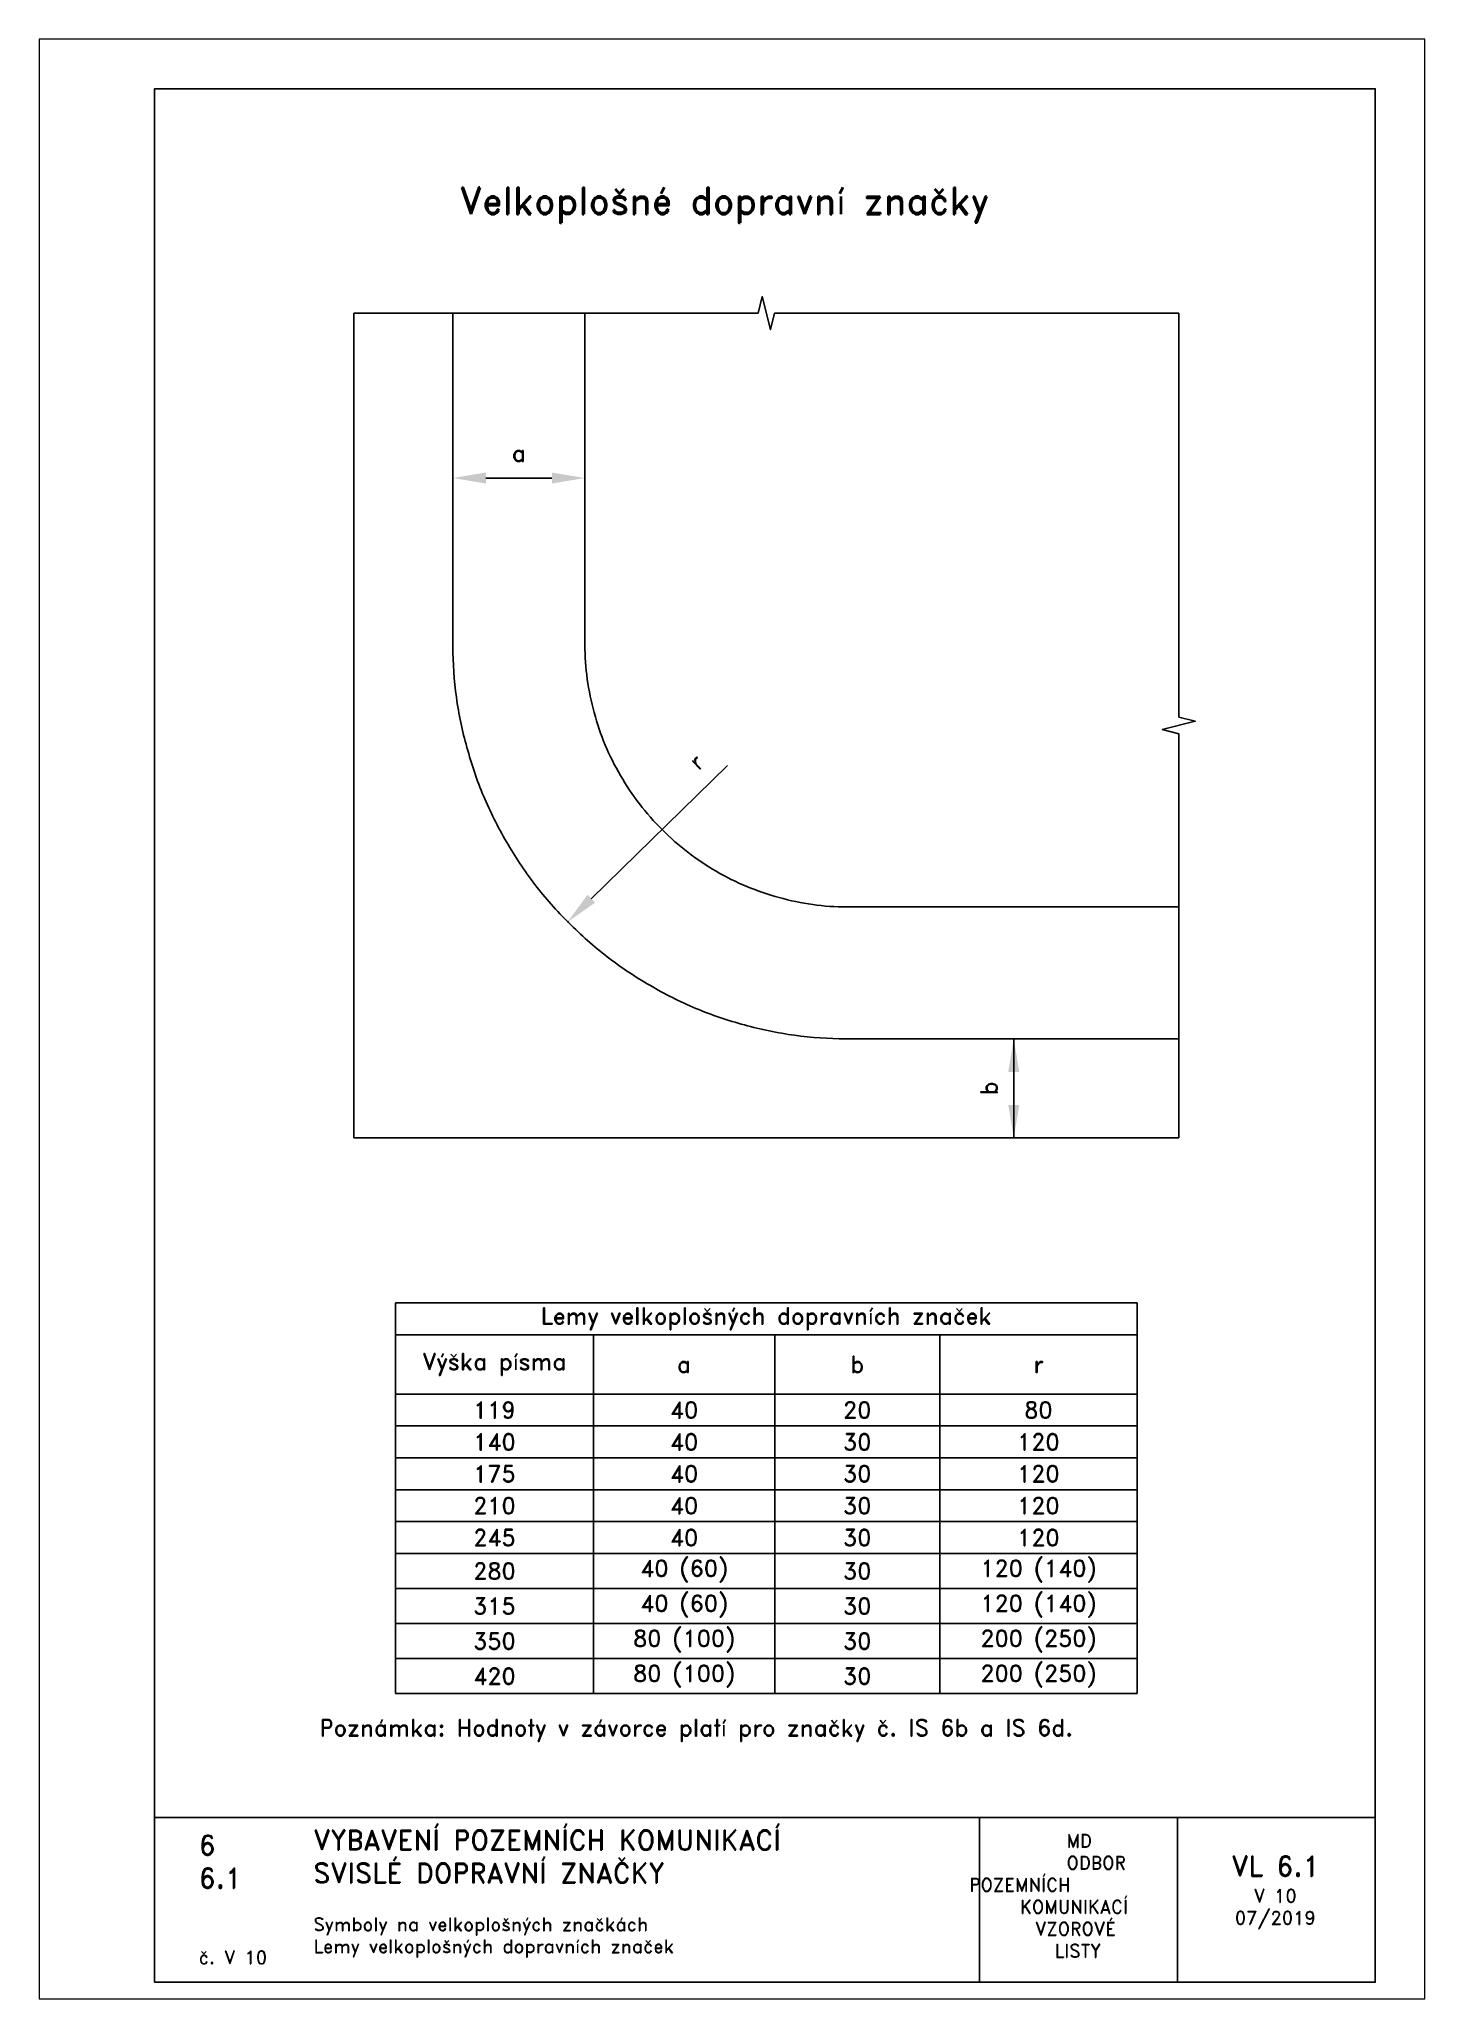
# Paper-space layout 'V-10-Lemy VLKP' of a CAD drawing. Header units: millimetres. Extents: x 0 to 210, y 0 to 297.
# The model-space entities are those that its viewports show. They can reach past a viewport. Long polylines and large blocks are cut down to what shows.
import ezdxf

# ---------------------------------------------------------------- set-up
doc = ezdxf.new("R2010")
doc.units = ezdxf.units.MM
doc.header["$LTSCALE"] = 5
for name, color, linetype in [('Kóty', 2, 'Continuous'), ('Rozpiska', 7, 'Continuous'), ('Značka', 7, 'Continuous')]:
    doc.layers.add(name, color=color, linetype=linetype)
doc.layers.add('Rámeček', color=6, linetype='Continuous', plot=False)
doc.styles.get("Standard").update_dxf_attribs({"font": 'romand.shx', "height": 5})
doc.dimstyles.get("Standard").update_dxf_attribs({"dimtxt": 5, "dimasz": 10, "dimexe": 0.18, "dimexo": 0.0625, "dimgap": 5, "dimtad": 1, "dimdec": 0, "dimzin": 0, "dimdsep": 46, "dimtxsty": 'Standard', "dimcen": 0.09, "dimadec": 0, "dimazin": 0, "dimtfac": 1, "dimtdec": 0, "dimtofl": 0, "dimtmove": 0, "dimatfit": 3, "dimfxl": 1, "dimtolj": 1, "dimtzin": 0, "dimarcsym": 0})

# ---------------------------------------------------------------- blocks, each defined once
blk = doc.blocks.new('*D0')
at = {"layer": 'Defpoints', "color": 0, "transparency": 16777216}
for p in [(30, 200), (70, 200), (70, 200)]:
    blk.add_point(p, dxfattribs=at)
at = {"layer": 'Kóty', "color": 0, "lineweight": -2, "transparency": 16777216}
for p, q in [((30, 200.06), (30, 200.18)), ((40, 200), (60, 200)), ((70, 200.06), (70, 200.18))]:
    blk.add_line(p, q, dxfattribs=at)
at = {"layer": 'Kóty', "color": 0, "transparency": 16777216}
for points in [[(40, 201.67), (40, 198.33), (30, 200)], [(60, 201.67), (60, 198.33), (70, 200)]]:
    blk.add_solid(points, dxfattribs=at)
at = {"layer": 'Kóty', "color": 0, "transparency": 16777216, "insert": (50, 207.5), "char_height": 5, "attachment_point": 5}
blk.add_mtext('\\A1;a', dxfattribs=at)
blk = doc.blocks.new('*D1')
at = {"layer": 'Defpoints', "color": 0, "transparency": 16777216}
for p in [(146.35, 145.34), (64.81, 65.49)]:
    blk.add_point(p, dxfattribs=at)
at = {"layer": 'Kóty', "color": 0, "lineweight": -2, "transparency": 16777216}
blk.add_line((113.22, 112.89), (71.95, 72.49), dxfattribs=at)
blk.add_arc((146.35, 145.34), 114.12, 224.30701, 224.60824, dxfattribs=at)
at = {"layer": 'Kóty', "color": 0, "transparency": 16777216}
blk.add_solid([(70.79, 73.68), (73.12, 71.3), (64.81, 65.49)], dxfattribs=at)
at = {"layer": 'Kóty', "color": 0, "transparency": 16777216, "insert": (103.63, 114), "char_height": 5, "attachment_point": 5, "rotation": 44.39738}
blk.add_mtext('\\A1;r', dxfattribs=at)
blk = doc.blocks.new('*T2')
at = {"color": 0, "linetype": 'ByBlock', "lineweight": -2, "transparency": 16777216}
for p, q in [((0, 0), (224.77, 0)), ((0, 0), (0, -118.48)), ((224.77, 0), (224.77, -118.48)), ((0, -9.67), (224.77, -9.67)), ((59.95, -9.67), (59.95, -118.48)), ((114.94, -9.67), (114.94, -118.48)), ((164.94, -9.67), (164.94, -118.48)), ((0, -27.67), (224.77, -27.67)), ((0, -37.33), (224.77, -37.33)), ((0, -47), (224.77, -47)), ((0, -56.67), (224.77, -56.67)), ((0, -66.33), (224.77, -66.33)), ((0, -76), (224.77, -76)), ((0, -86.62), (224.77, -86.62)), ((0, -97.24), (224.77, -97.24)), ((0, -107.86), (224.77, -107.86)), ((0, -118.48), (224.77, -118.48))]:
    blk.add_line(p, q, dxfattribs=at)
at = {"color": 0, "transparency": 16777216, "char_height": 5, "attachment_point": 5}
for s, insert, width in [('Lemy velkoplošných dopravních značek', (112.38, -4.83), 221.7651), ('Výška písma', (29.97, -18.67), 56.9462), ('b', (139.94, -18.67), 46.9998), ('a', (87.44, -18.67), 51.9966), ('r', (194.85, -18.67), 56.8225), ('119', (29.97, -32.5), 56.9462), ('40', (87.44, -32.5), 51.9966), ('20', (139.94, -32.5), 46.9998), ('80', (194.85, -32.5), 56.8225), ('140', (29.97, -42.17), 56.9462), ('40', (87.44, -42.17), 51.9966), ('30', (139.94, -42.17), 46.9998), ('120', (194.85, -42.17), 56.8225), ('175', (29.97, -51.83), 56.9462), ('40', (87.44, -51.83), 51.9966), ('30', (139.94, -51.83), 46.9998), ('120', (194.85, -51.83), 56.8225), ('210', (29.97, -61.5), 56.9462), ('40', (87.44, -61.5), 51.9966), ('30', (139.94, -61.5), 46.9998), ('120', (194.85, -61.5), 56.8225), ('245', (29.97, -71.17), 56.9462), ('40', (87.44, -71.17), 51.9966), ('30', (139.94, -71.17), 46.9998), ('120', (194.85, -71.17), 56.8225), ('40 (60)', (87.44, -81.31), 51.9966), ('120 (140)', (194.85, -81.31), 56.8225), ('280', (29.97, -81.31), 56.9462), ('30', (139.94, -81.31), 46.9998), ('40 (60)', (87.44, -91.93), 51.9966), ('120 (140)', (194.85, -91.93), 56.8225), ('315', (29.97, -91.93), 56.9462), ('30', (139.94, -91.93), 46.9998), ('350', (29.97, -102.55), 56.9462), ('80 (100)', (87.44, -102.55), 51.9966), ('30', (139.94, -102.55), 46.9998), ('200 (250)', (194.85, -102.55), 56.8225), ('420', (29.97, -113.17), 56.9462), ('80 (100)', (87.44, -113.17), 51.9966), ('30', (139.94, -113.17), 46.9998), ('200 (250)', (194.85, -113.17), 56.8225)]:
    blk.add_mtext(s, dxfattribs=dict(at, insert=insert, width=width))

msp = doc.modelspace()

# ---------------------------------------------------------------- linework, layer by layer
at = {"layer": 'Kóty'}
for p, q in [((199.94, 30), (199.82, 30)), ((200, 30), (200, 0)), ((199.94, 0), (199.82, 0))]:
    msp.add_line(p, q, dxfattribs=at)
for points in [[(198.33, 20), (201.67, 20), (200, 30)], [(198.33, 10), (201.67, 10), (200, 0)]]:
    msp.add_solid(points, dxfattribs=at)
at = {"layer": 'Značka', "color": 3}
for points in [[(0, 0), (0, 250)], [(150, 70), (250, 70)], [(250, 30), (150, 30)], [(250, 0), (0, 0)]]:
    msp.add_lwpolyline(points, dxfattribs=at)
at = {"layer": 'Značka', "color": 7}
for points in [[(122.5, 250), (0, 250)], [(127.5, 250), (126.25, 245), (123.75, 255), (122.5, 250)], [(250, 250), (127.5, 250)], [(250, 127.5), (250, 250)], [(250, 122.5), (245, 123.75), (255, 126.25), (250, 127.5)], [(250, 0), (250, 122.5)]]:
    msp.add_lwpolyline(points, dxfattribs=at)
at = {"layer": 'Značka', "color": 3}
for points in [[(150, 30), (149.53, 30), (149.06, 30, -0.03218), (133.56, 31.09, -0.035443), (118.34, 34.25, -0.036267), (103.61, 39.23, -0.03442), (89.73, 46.23, -0.033721), (76.79, 54.86, -0.034085), (65.15, 65.15, -0.034209), (54.85, 76.79, -0.034229), (46.23, 89.73, -0.034044), (39.28, 103.62, -0.033412), (34.25, 118.34, -0.034127), (31.04, 133.57, -0.036745), (30, 149.06), (30, 149.53), (30, 150), (30, 250)], [(70, 250), (70, 150), (70, 149.69), (70, 149.37, 0.03218), (70.73, 139.04, 0.035443), (72.84, 128.89, 0.036267), (76.15, 119.07, 0.03442), (80.82, 109.82, 0.033721), (86.57, 101.2, 0.034085), (93.43, 93.43, 0.03421), (101.2, 86.57, 0.034229), (109.82, 80.82, 0.034044), (119.08, 76.19, 0.033411), (128.89, 72.84, 0.034128), (139.05, 70.69, 0.036745), (149.37, 70), (149.69, 70), (150, 70)]]:
    msp.add_lwpolyline(points, format="xyb", dxfattribs=at)

# ---------------------------------------------------------------- block references
msp.add_blockref('*T2', (12.62, -50))

# ---------------------------------------------------------------- texts
at = {"layer": 'Kóty', "insert": (192.5, 15), "char_height": 5, "attachment_point": 5, "rotation": 90}
msp.add_mtext('\\A1;b', dxfattribs=at)

# ---------------------------------------------------------------- dimensions: what is measured, and where the dimension line sits
at = {"layer": 'Kóty'}
dim = msp.add_linear_dim(base=(70, 200), p1=(30, 200), p2=(70, 200), text='a', dimstyle='Standard', dxfattribs=at)
dim.commit()
dim.dimension.update_dxf_attribs({"geometry": '*D0', "text_midpoint": (50, 207.5)})
dim = msp.add_radius_dim(center=(146.35, 145.34), mpoint=(64.81, 65.49), text='r', dimstyle='Standard', dxfattribs=at)
dim.commit()
dim.dimension.update_dxf_attribs({"geometry": '*D1', "text_midpoint": (108.88, 108.64), "dimtype": 164})

psp = doc.layouts.new('V-10-Lemy VLKP')

# ---------------------------------------------------------------- linework, layer by layer
at = {"layer": 'Rozpiska', "color": 7}
for p, q in [((17.5, 27.5), (202.5, 27.5)), ((142.5, 27.5), (142.5, 2.5)), ((172.5, 27.5), (172.5, 2.5))]:
    psp.add_line(p, q, dxfattribs=at)
psp.add_lwpolyline([(17.5, 2.5), (202.5, 2.5), (202.5, 289.5), (17.5, 289.5)], close=True, dxfattribs=at)

# ---------------------------------------------------------------- texts
at = {"layer": 'Rozpiska', "color": 7, "attachment_point": 1}
for s, width, heights, insert, char_height in [('6', 149.0422, [0], (24.17, 24.77), 3), ('{\\C6;VYBAVENÍ POZEMNÍCH KOMUNIKACÍ\\P}SVISLÉ DOPRAVNÍ ZNAČKY{\\H1.34524x; }', 149.0422, [0], (41.56, 25.56), 3), ('\\pi14.7414;{\\C6;MD\\P\\pi2.36044;}ODBOR POZEMNÍCH{\\H1.57143x; }\\P\\pi7.69378;KOMUNIKACÍ{\\H1.5x; }\\P\\pi9.97949;{\\C6;VZOROVÉ\\H1.47619x; \\H0.67742x;\\P\\pi12.93187;LISTY\\H1.26984x; }', 33.1018, [0], (140.95, 24.95), 2), ('\\pi1.03113;{\\H1.5x;\\C6;VL 6.1\\P\\pi4.41206;\\H0.66667x;V 10\\H1.66666x; \\H0.6x;\\P\\pi1.5549;07/2019\\H1.80159x; }', 16.0623, [0], (179.66, 21.61), 2), ('6.1', 149.0422, [0], (24.17, 19.78), 3), ('{\\C6;Symboly na velkoplošných značkách\\P}Lemy velkoplošných dopravních značek{\\H1.83333x; }', 149.0422, [0], (41.56, 12.29), 2), ('{\\C6;č. V 10}', 15.6974, [2.67], (24.17, 7.28), 2)]:
    psp.add_mtext_dynamic_manual_height_columns(s, width=width, gutter_width=100, heights=heights, dxfattribs=dict(at, insert=insert, char_height=char_height))
at = {"layer": 'Značka', "color": 7, "attachment_point": 1}
for s, width, insert, char_height in [('\\pi2.08645;Velkoplošné dopravní značky', 95.9824, (61.62, 274.5), 4), ('\\pi7.84214;Poznámka: Hodnoty v závorce platí pro značky č. IS 6b a IS 6d.', 149.7319, (34.65, 42.33), 2.5)]:
    psp.add_mtext_dynamic_manual_height_columns(s, width=width, gutter_width=125, heights=[0], dxfattribs=dict(at, insert=insert, char_height=char_height))

# ---------------------------------------------------------------- viewports
at = {"layer": 'Rámeček'}
psp.add_viewport(center=(105, 148.5), size=(210, 297), view_center_point=(114.59, 36.02), view_height=594, dxfattribs=at)

doc.saveas('drawing.dxf')
